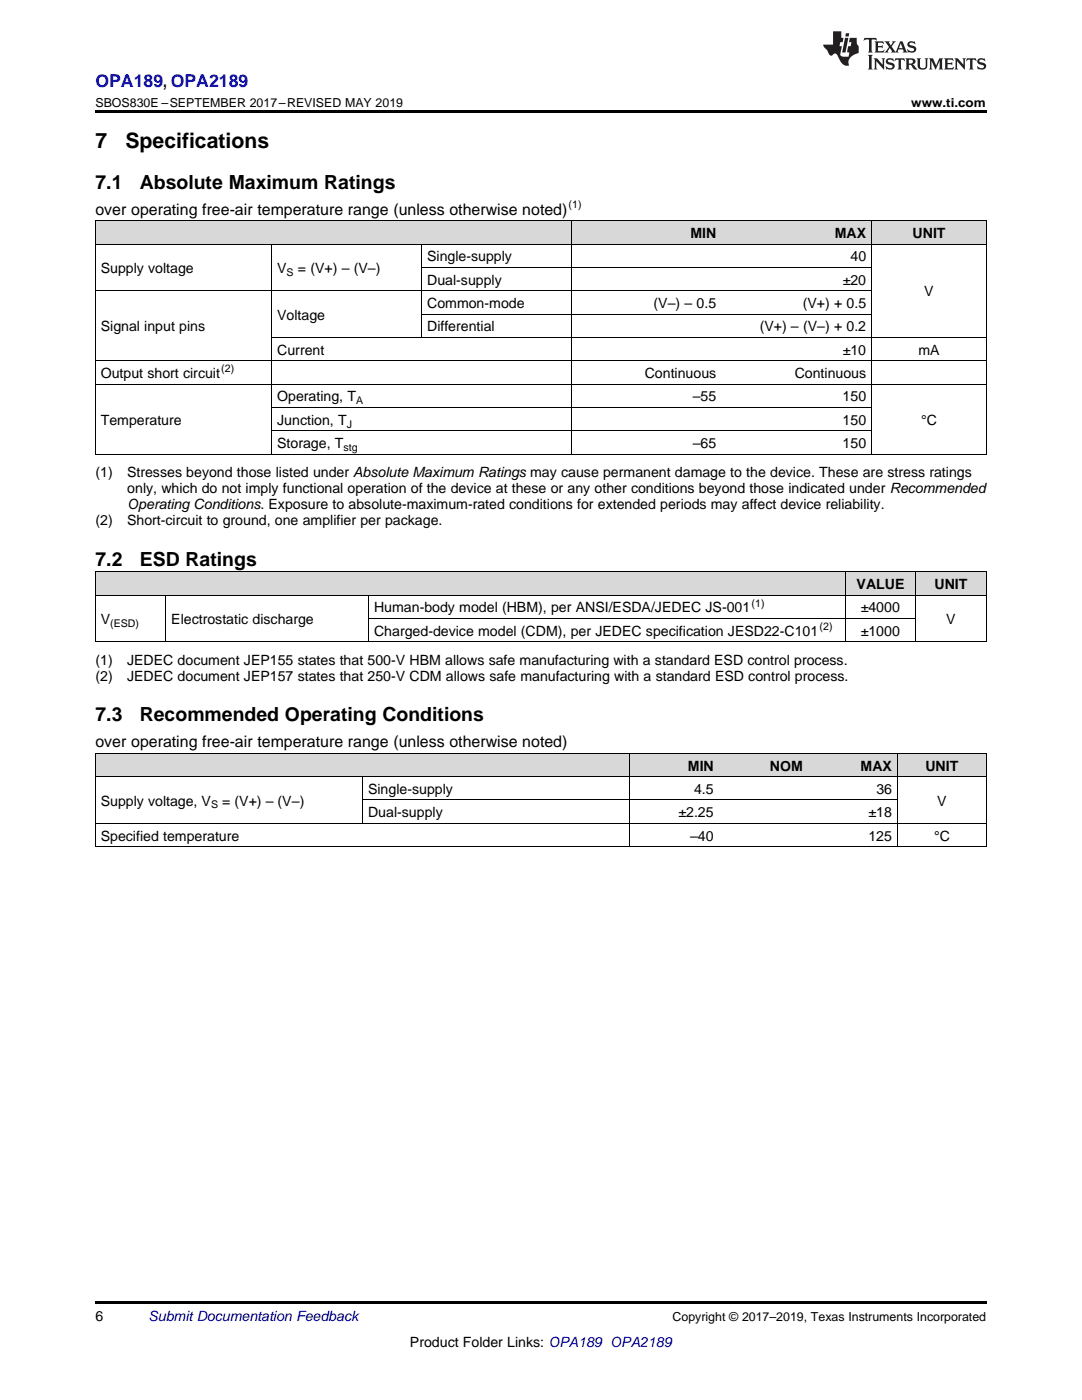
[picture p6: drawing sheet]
<svg xmlns="http://www.w3.org/2000/svg" width="216mm" height="279mm" viewBox="0 0 216 279" stroke-linecap="round" stroke-linejoin="round" font-family="sans-serif">
<defs><g id="words">
<g font-size="4.2">
<text x="19" y="29.6">7</text>
<text x="25" y="29.6">Specifications</text>
</g>
<g font-size="3.9">
<text x="19" y="37.7">7.1</text>
<text x="27.9" y="37.7">Absolute Maximum Ratings</text>
<text x="19" y="112.9">7.2</text>
<text x="27.9" y="112.9">ESD Ratings</text>
<text x="19" y="144">7.3</text>
<text x="27.9" y="144">Recommended Operating Conditions</text>
</g>
<text font-size="3.5" fill="#00f" x="19" y="17.3">OPA189, OPA2189</text>
<g font-size="3.2">
<text x="19" y="42.9">over operating free-air temperature range (unless otherwise noted)</text>
<text x="19" y="149.1">over operating free-air temperature range (unless otherwise noted)</text>
</g>
<g font-size="2.8">
<text x="137.8" y="47.5">MIN</text>
<text x="166.6" y="47.5">MAX</text>
<text x="182.1" y="47.5">UNIT</text>
<text x="85.2" y="52.2">Single-supply</text>
<text x="169.7" y="52.2">40</text>
<text x="20.1" y="54.5">Supply voltage</text>
<text x="55.3" y="54.5">V</text>
<text x="59.4" y="54.5">= (V+) – (V–)</text>
<text x="85.2" y="56.8">Dual-supply</text>
<text x="168.2" y="56.8">±20</text>
<text x="184.4" y="59.2">V</text>
<text x="55.3" y="63.8">Voltage</text>
<text x="85.2" y="61.5">Common-mode</text>
<text x="130.4" y="61.5">(V–) – 0.5</text>
<text x="160.2" y="61.5">(V+) + 0.5</text>
<text x="20.1" y="66.1">Signal input pins</text>
<text x="55.3" y="70.8">Current</text>
<text x="85.2" y="66.1">Differential</text>
<text x="151.6" y="66.1">(V+) – (V–) + 0.2</text>
<text x="168.2" y="70.8">±10</text>
<text x="183.3" y="70.8">mA</text>
<text x="20.1" y="75.5">Output short circuit</text>
<text x="128.7" y="75.5">Continuous</text>
<text x="158.6" y="75.5">Continuous</text>
<text x="55.3" y="80.1">Operating, T</text>
<text x="138.2" y="80.1">–55</text>
<text x="168.1" y="80.1">150</text>
<text x="20.1" y="84.8">Temperature</text>
<text x="55.3" y="84.8">Junction, T</text>
<text x="55.3" y="89.4">Storage, T</text>
<text x="138.2" y="89.4">–65</text>
<text x="168.1" y="84.8">150</text>
<text x="168.1" y="89.4">150</text>
<text x="183.8" y="84.8">°C</text>
<text x="19" y="95.3">(1)</text>
<text x="25.4" y="95.3">Stresses beyond those listed under Absolute Maximum Ratings may cause permanent damage to the device. These are stress ratings</text>
<text x="25.4" y="98.5">only, which do not imply functional operation of the device at these or any other conditions beyond those indicated under Recommended</text>
<text x="25.4" y="101.6">Operating Conditions. Exposure to absolute-maximum-rated conditions for extended periods may affect device reliability.</text>
<text x="19" y="104.8">(2)</text>
<text x="25.4" y="104.8">Short-circuit to ground, one amplifier per package.</text>
<text x="170.9" y="117.5">VALUE</text>
<text x="186.5" y="117.5">UNIT</text>
<text x="20.1" y="124.5">V</text>
<text x="34.2" y="124.5">Electrostatic discharge</text>
<text x="74.6" y="122.2">Human-body model (HBM), per ANSI/ESDA/JEDEC JS-001</text>
<text x="171.8" y="122.2">±4000</text>
<text x="188.8" y="124.5">V</text>
<text x="74.6" y="126.9">Charged-device model (CDM), per JEDEC specification JESD22-C101</text>
<text x="171.8" y="126.9">±1000</text>
<text x="19" y="132.7">(1)</text>
<text x="19" y="135.9">(2)</text>
<text x="25.4" y="132.7">JEDEC document JEP155 states that 500-V HBM allows safe manufacturing with a standard ESD control process.</text>
<text x="25.4" y="135.9">JEDEC document JEP157 states that 250-V CDM allows safe manufacturing with a standard ESD control process.</text>
<text x="137.3" y="153.8">MIN</text>
<text x="153.6" y="153.8">NOM</text>
<text x="171.7" y="153.8">MAX</text>
<text x="184.6" y="153.8">UNIT</text>
<text x="20.1" y="160.8">Supply voltage, V</text>
<text x="44.3" y="160.8">= (V+) – (V–)</text>
<text x="73.4" y="158.4">Single-supply</text>
<text x="138.5" y="158.4">4.5</text>
<text x="174.9" y="158.4">36</text>
<text x="187" y="160.8">V</text>
<text x="20.1" y="167.7">Specified temperature</text>
<text x="73.4" y="163.1">Dual-supply</text>
<text x="135.4" y="163.1">±2.25</text>
<text x="137.7" y="167.7">–40</text>
<text x="173.3" y="167.7">125</text>
<text x="173.3" y="163.1">±18</text>
<text x="186.4" y="167.7">°C</text>
<text x="19" y="263.6">6</text>
<text x="81.8" y="268.9">Product Folder Links: OPA189 OPA2189</text>
</g>
<text font-size="2.8" fill="#0000c8" x="29.6" y="263.6">Submit Documentation Feedback</text>
<g font-size="2.5">
<text x="19" y="21.4">SBOS830E –SEPTEMBER 2017–REVISED MAY 2019</text>
<text x="181.8" y="21.4">www.ti.com</text>
<text x="134.2" y="263.6">Copyright © 2017–2019, Texas Instruments Incorporated</text>
</g>
<g font-size="2.1">
<text x="113.5" y="41.6">(1)</text>
<text x="57.2" y="55.1">S</text>
<text x="44.2" y="74.3">(2)</text>
<text x="71" y="80.7">A</text>
<text x="68.5" y="90">stg</text>
<text x="69.2" y="85.3">J</text>
<text x="22" y="125.1">(ESD)</text>
<text x="150" y="121.1">(1)</text>
<text x="163.5" y="125.7">(2)</text>
<text x="42.1" y="161.3">S</text>
</g>
</g></defs>
<g fill="#d8d8d8">
<path d="M19 150.4h53.4v4.6h-53.4z"/>
<path d="M72.4 150.4h53.3v4.6h-53.3z"/>
<path d="M125.7 150.4h17.8v4.6h-17.8z"/>
<path d="M143.5 150.4h17.8v4.6h-17.8z"/>
<path d="M161.3 150.4h17.8v4.6h-17.8z"/>
<path d="M179.1 150.4h17.7v4.6h-17.7z"/>
<path d="M19 114.2h14.1v4.6h-14.1z"/>
<path d="M33.1 114.2h40.5v4.6h-40.5z"/>
<path d="M73.6 114.2h95.1v4.6h-95.1z"/>
<path d="M168.7 114.2h14v4.6h-14z"/>
<path d="M182.7 114.2h14.1v4.6h-14.1z"/>
<path d="M19 44.1h35.3v4.7h-35.3z"/>
<path d="M54.3 44.1h29.9v4.7h-29.9z"/>
<path d="M84.2 44.1h29.9v4.7h-29.9z"/>
<path d="M114.1 44.1h29.9v4.7h-29.9z"/>
<path d="M144 44.1h30v4.7h-30z"/>
<path d="M174 44.1h22.8v4.7h-22.8z"/>
</g>
<g fill="#000">
<path d="M19 22h177.8v.5h-177.8zM19 128.1h.2zM73.5 128.1h.1zM168.6 128.1h.1zM182.6 128.1h.1zM196.7 128.1h.1zM19 169h.2zM125.6 169h.1zM143.4 169h.1zM161.2 169h.1zM179 169h.1zM196.7 169h.1z"/>
<path d="M19 259.7h177.8v.5h-177.8z"/>
</g>
<g fill="none" stroke="#000" stroke-width=".2">
<path d="M19 58h154.9M19 48.7h177.8M19 44.1h177.8M19.1 44.1v46.6M54.2 48.8v41.9M84.1 48.8v18.6M84.2 53.4h89.7M114 44.1v46.6M173.9 44.1v46.6M196.8 44.1v46.6M19 76.7h177.8M19 72h177.8"/>
<path d="M54.3 67.4h142.5M84.2 62.7h89.7M19 90.6h177.8M54.3 86h119.6M54.3 81.3h119.6M19 118.8h177.8M19 114.1h177.8M19.1 114.1v14M33.1 118.8v9.3M73.5 118.8v9.3M168.6 114.1v14M182.7 114.1v14"/>
<path d="M196.8 114.1v14M19 128.1h177.8M73.6 123.4h109.1M19 155h177.8M19 150.3h177.8M19.1 150.4v18.6M72.3 155v9.4M72.4 159.6h106.7M125.7 150.4v18.6M179 150.4v18.6M196.8 150.4v18.6M19 169h177.8"/>
<path d="M19 164.3h177.8"/>
</g>
<g fill="#231f20">
<path d="M172.5 7.6l-.1 .5 .4-.2h.6v.1v2.1l-.2 .4h.9l-.2-.4v-2.1l.1-.1h.5l.5 .2-.2-.5zM174.5 8.3l.2 .3v1.5l-.2 .4h1.8l.2-.6a1.04 1.04 0 0 1-1.3 .2v-.7h.6l.3 .2v-.6l-.3 .2h-.6v-.6l.8-.1 .4 .3-.2-.5zM176.5 8.3l.9 1.1-.9 1.1h.8l-.2-.2 .4-.7 .5 .7-.2 .2h1.5l-.2-.2 .2-.4h.9l.1 .4-.2 .2h1l-.3-.3-.7-1.9h-.5l-.9 2-.8-1 .9-1h-.8l.1 .3-.4 .5-.3-.6 .1-.2zM179.7 8.6l.4 1h-.7zM181.3 8.4a.63 .63 0 0 0-.2 .7 .63 .63 0 0 0 .6 .4l.6 .2 .1 .2a.75 .75 0 0 1-.7 .4 .75 .75 0 0 1-.6-.5l.1 .7 .1-.1a1.11 1.11 0 0 0 1.5-.6 1.13 1.13 0 0 0-1.2-.8l-.1-.4a1.04 1.04 0 0 1 1.2 .2l-.2-.5-.2 .1-.4-.2zM173.2 10.9l.2 .4v2.2l-.2 .4h1l-.3-.4v-2.2l.3-.4zM174.3 11.6l.3 .4v1.5l-.3 .4h.8l-.2-.4v-1.3l1.5 1.7v-1.9l.2-.4h-.7l.2 .4v.9l-1.1-1.3zM177 11.8a.62 .62 0 0 0-.2 .7 .62 .62 0 0 0 .6 .4l.6 .1 .1 .3a.76 .76 0 0 1-.7 .3 .76 .76 0 0 1-.7-.4l.2 .7 .1-.1a1.11 1.11 0 0 0 1.5-.6 1.13 1.13 0 0 0-1.2-.8l-.1-.4a1.04 1.04 0 0 1 1.2 .2l-.2-.6-.2 .1-.5-.1zM178.7 11.6l-.2 .6a.61 .61 0 0 1 .8-.3v1.6l-.2 .4h.9l-.2-.4v-1.6a.63 .63 0 0 1 .7 .3l-.1-.6zM180.6 11.6l.3 .4v1.5l-.3 .4h1l-.2-.2-.1-.8 .6 .2a.76 .76 0 0 0 1.2 .7l-1-1a.58 .58 0 0 0 .6-.5 .58 .58 0 0 0-.5-.6zM181.4 11.9h.1a.45 .45 0 0 1 .5 .1 .45 .45 0 0 1 .1 .5l-.8 .2zM182.9 11.6l.2 .2a2.17 2.17 0 0 0 .3 1.9 .99 .99 0 0 0 1.6-.6v-1.1l.2-.4h-.7l.2 .2a1.92 1.92 0 0 1-.2 1.8 .6 .6 0 0 1-.9-.5v-1.1l.2-.4zM185.4 11.6l.2 .4v1.5l-.2 .4h.7l-.2-.4v-1.4l.8 1.8 .8-1.8v1.4l-.2 .4h.9l-.2-.4v-1.5l.2-.4h-.8l-.6 1.5-.6-1.5zM188.4 11.6l.2 .4v1.5l-.2 .4h1.8l.1-.6a1.04 1.04 0 0 1-1.2 .1v-.6h.5l.4 .2v-.6l-.4 .2h-.5v-.7h.8l.3 .3-.1-.6zM190.5 11.6l.2 .4v1.5l-.2 .4h.7l-.2-.4v-1.3l1.5 1.7v-1.9l.2-.4h-.7l.2 .4v.9l-1.1-1.3zM192.9 11.6l-.1 .6a.61 .61 0 0 1 .7-.3l.1 1.6-.3 .4h1l-.3-.4 .1-1.6a.63 .63 0 0 1 .7 .3l-.1-.6zM195.2 11.8a.62 .62 0 0 0-.2 .7 .62 .62 0 0 0 .6 .4l.6 .1 .1 .3a.76 .76 0 0 1-.7 .3 .76 .76 0 0 1-.6-.4l.1 .7 .1-.1a1.11 1.11 0 0 0 1.6-.6 1.13 1.13 0 0 0-1.3-.8l-.1-.4a1.04 1.04 0 0 1 1.2 .2l-.1-.6-.2 .1-.5-.1z"/>
<path d="M166.2 6.3v2.6h-1.9v.4l.8 .9a.91 .91 0 0 0 1 .8 .56 .56 0 0 1 .5-.3 .56 .56 0 0 1 .5 .3l.4 .8a1.53 1.53 0 0 0 1.9 1.2 1.54 1.54 0 0 1 1-2.1l.9-.3v-1.4a1.52 1.52 0 0 1-.4-1.6h-1.3l-.2 .8h.5l-.2 .8h-.5l-.1 1v.2l.4 .1-.2 .8a1.93 1.93 0 0 1-1.6-.3l.3-1.8h-.5l.2-.8h.4l.2-.8h-.4v-1.3zM168.6 7.6l-.6 2.9h.7l.6-2.9zM168.8 6.6l-.1 .7h.6l.2-.7z"/>
</g>
<use href="#words"/>
</svg>
